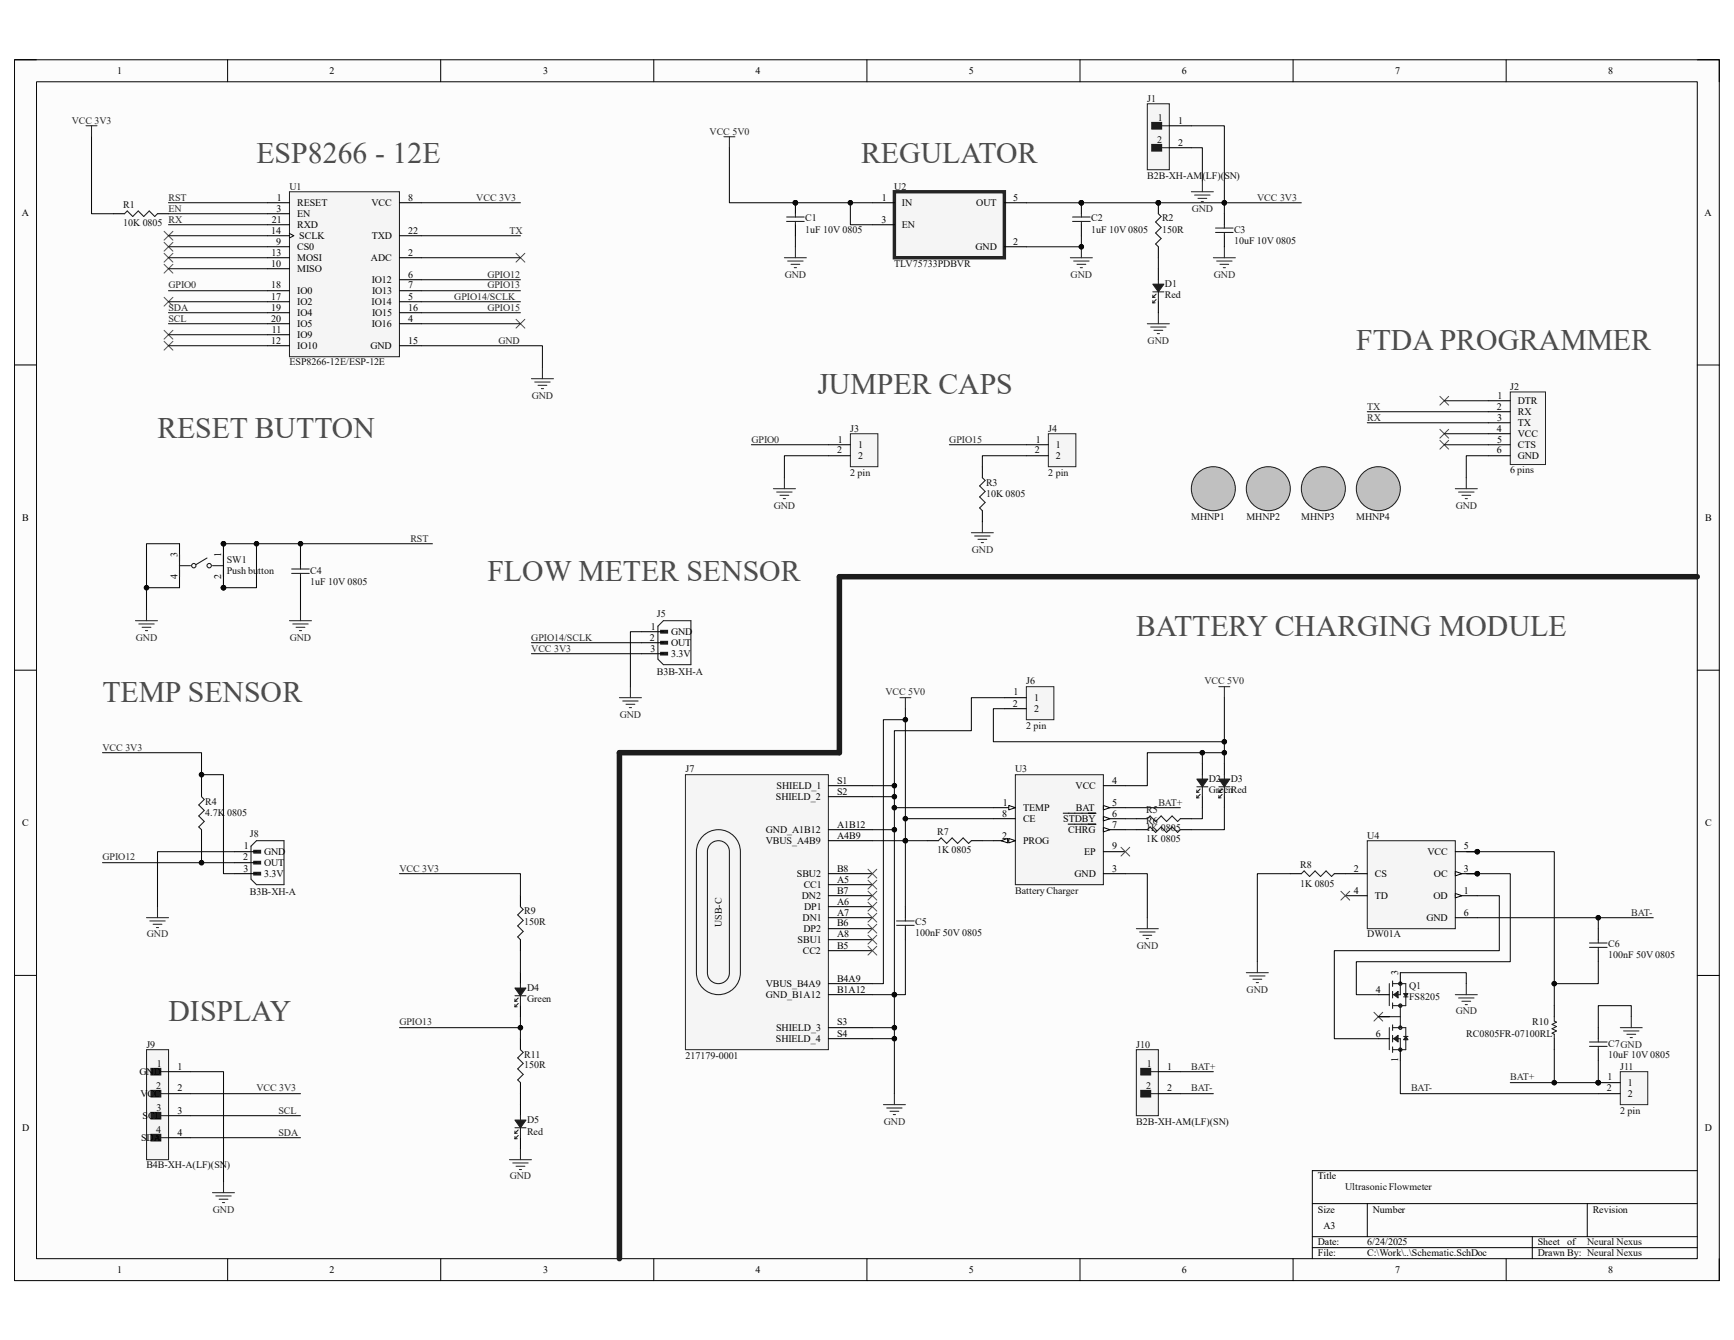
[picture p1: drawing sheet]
<svg xmlns="http://www.w3.org/2000/svg" width="279mm" height="216mm" viewBox="0 0 279 216" stroke-linecap="round" stroke-linejoin="round" font-family="sans-serif">
<defs><g id="words">
<g font-size="4.8" fill="#4c4c4c">
<text x="41.3" y="26.3">ESP8266 - 12E</text>
<text x="138.8" y="26.3">REGULATOR</text>
<text x="218.5" y="56.4">FTDA PROGRAMMER</text>
<text x="131.7" y="63.5">JUMPER CAPS</text>
<text x="25.4" y="70.6">RESET BUTTON</text>
<text x="78.5" y="93.6">FLOW METER SENSOR</text>
<text x="183.1" y="102.5">BATTERY CHARGING MODULE</text>
<text x="16.5" y="113.2">TEMP SENSOR</text>
<text x="27.1" y="164.5">DISPLAY</text>
</g>
<g font-size="1.6">
<text x="18.9" y="11.9">1</text>
<text x="53.1" y="11.9">2</text>
<text x="87.5" y="11.9">3</text>
<text x="121.8" y="11.9">4</text>
<text x="156.1" y="11.9">5</text>
<text x="190.4" y="11.9">6</text>
<text x="224.8" y="11.9">7</text>
<text x="259.1" y="11.9">8</text>
<text x="189.8" y="19.9">1</text>
<text x="189.8" y="23.5">2</text>
<text x="3.5" y="34.8">A</text>
<text x="43.8" y="35.9">21</text>
<text x="44.5" y="34.1">3</text>
<text x="44.6" y="32.3">1</text>
<text x="47.9" y="33.2">RESET</text>
<text x="47.9" y="35">EN</text>
<text x="59.9" y="33.2">VCC</text>
<text x="65.8" y="32.3">8</text>
<text x="142" y="35.9">3</text>
<text x="142.1" y="32.3">1</text>
<text x="145.3" y="33.2">IN</text>
<text x="157.3" y="33.2">OUT</text>
<text x="163.2" y="32.3">5</text>
<text x="274.7" y="34.8">A</text>
<text x="43.7" y="37.6">14</text>
<text x="43.7" y="41.2">13</text>
<text x="44.5" y="39.4">9</text>
<text x="47.9" y="36.7">RXD</text>
<text x="47.9" y="40.3">CS0</text>
<text x="48.2" y="38.5">SCLK</text>
<text x="59.9" y="38.5">TXD</text>
<text x="65.8" y="37.6">22</text>
<text x="65.8" y="41.2">2</text>
<text x="145.3" y="36.7">EN</text>
<text x="157.2" y="40.3">GND</text>
<text x="163.2" y="39.4">2</text>
<text x="43.7" y="43">10</text>
<text x="43.7" y="46.5">18</text>
<text x="47.9" y="42.1">MOSI</text>
<text x="47.9" y="43.9">MISO</text>
<text x="47.9" y="47.4">IO0</text>
<text x="59.8" y="42.1">ADC</text>
<text x="59.9" y="45.6">IO12</text>
<text x="59.9" y="47.4">IO13</text>
<text x="65.8" y="44.7">6</text>
<text x="65.8" y="46.5">7</text>
<text x="43.7" y="48.3">17</text>
<text x="43.7" y="50">19</text>
<text x="43.7" y="51.8">20</text>
<text x="43.8" y="53.6">11</text>
<text x="47.9" y="49.1">IO2</text>
<text x="47.9" y="50.9">IO4</text>
<text x="47.9" y="52.7">IO5</text>
<text x="59.9" y="49.1">IO14</text>
<text x="59.9" y="52.7">IO16</text>
<text x="59.9" y="50.9">IO15</text>
<text x="65.8" y="48.3">5</text>
<text x="65.8" y="50">16</text>
<text x="65.8" y="51.8">4</text>
<text x="43.7" y="55.4">12</text>
<text x="47.9" y="54.5">IO9</text>
<text x="47.9" y="56.3">IO10</text>
<text x="59.7" y="56.3">GND</text>
<text x="65.8" y="55.4">15</text>
<text x="241.2" y="66">2</text>
<text x="241.3" y="64.2">1</text>
<text x="244.6" y="65.1">DTR</text>
<text x="135" y="71.3">1</text>
<text x="166.9" y="71.3">1</text>
<text x="241.2" y="69.6">4</text>
<text x="241.2" y="71.3">5</text>
<text x="241.3" y="67.8">3</text>
<text x="244.6" y="66.9">RX</text>
<text x="244.6" y="68.7">TX</text>
<text x="244.6" y="70.4">VCC</text>
<text x="134.9" y="73.1">2</text>
<text x="138.3" y="72.2">1</text>
<text x="138.3" y="74">2</text>
<text x="166.8" y="73.1">2</text>
<text x="170.1" y="72.2">1</text>
<text x="170.1" y="74">2</text>
<text x="241.2" y="73.1">6</text>
<text x="244.6" y="72.2">CTS</text>
<text x="244.6" y="74">GND</text>
<text x="3.6" y="83.9">B</text>
<text x="274.7" y="83.9">B</text>
<text x="28.6" y="89.7" transform="rotate(-90 28.6 89.7)">3</text>
<text x="35.6" y="89.7" transform="rotate(-90 35.6 89.7)">1</text>
<text x="28.6" y="93.3" transform="rotate(-90 28.6 93.3)">4</text>
<text x="35.6" y="93.3" transform="rotate(-90 35.6 93.3)">2</text>
<text x="104.9" y="101.4">1</text>
<text x="104.7" y="103.2">2</text>
<text x="104.8" y="105">3</text>
<text x="108.1" y="102.3">GND</text>
<text x="108.1" y="104.1">OUT</text>
<text x="108.1" y="105.9">3.3V</text>
<text x="163.2" y="113.8">2</text>
<text x="163.3" y="112.1">1</text>
<text x="166.6" y="112.9">1</text>
<text x="166.6" y="114.7">2</text>
<text x="125" y="128.9">SHIELD_2</text>
<text x="125.1" y="127.1">SHIELD_1</text>
<text x="134.9" y="126.2">S1</text>
<text x="134.9" y="128">S2</text>
<text x="161.5" y="131.6">8</text>
<text x="161.6" y="129.8">1</text>
<text x="164.8" y="130.7">TEMP</text>
<text x="173.3" y="127.1">VCC</text>
<text x="173.4" y="130.7">BAT</text>
<text x="179.2" y="126.2">4</text>
<text x="179.2" y="129.8">5</text>
<text x="179.2" y="131.6">6</text>
<text x="3.6" y="133.1">C</text>
<text x="39.3" y="136.9">1</text>
<text x="42.5" y="137.8">GND</text>
<text x="123.4" y="134.2">GND_A1B12</text>
<text x="123.4" y="136">VBUS_A4B9</text>
<text x="134.9" y="133.3">A1B12</text>
<text x="134.9" y="135.1">A4B9</text>
<text x="161.5" y="135.1">2</text>
<text x="164.8" y="132.5">CE</text>
<text x="164.8" y="136">PROG</text>
<text x="171.3" y="132.5">STDBY</text>
<text x="172.1" y="134.2">CHRG</text>
<text x="174.7" y="137.8">EP</text>
<text x="179.2" y="133.3">7</text>
<text x="179.2" y="136.9">9</text>
<text x="230" y="137.8">VCC</text>
<text x="235.9" y="136.9">5</text>
<text x="274.7" y="133.1">C</text>
<text x="39.2" y="138.6">2</text>
<text x="39.2" y="140.4">3</text>
<text x="42.5" y="139.5">OUT</text>
<text x="42.5" y="141.3">3.3V</text>
<text x="128.4" y="141.3">SBU2</text>
<text x="129.5" y="143.1">CC1</text>
<text x="134.9" y="142.2">A5</text>
<text x="134.9" y="144">B7</text>
<text x="134.9" y="140.4">B8</text>
<text x="173.1" y="141.3">GND</text>
<text x="179.2" y="140.4">3</text>
<text x="218.1" y="140.4">2</text>
<text x="218.1" y="144">4</text>
<text x="221.5" y="141.3">CS</text>
<text x="231.1" y="141.3">OC</text>
<text x="235.9" y="140.4">3</text>
<text x="235.9" y="144">1</text>
<text x="129.2" y="144.9">DN2</text>
<text x="129.3" y="148.4">DN1</text>
<text x="129.6" y="146.6">DP1</text>
<text x="134.9" y="145.8">A6</text>
<text x="134.9" y="147.5">A7</text>
<text x="134.9" y="149.3">B6</text>
<text x="221.5" y="144.9">TD</text>
<text x="229.8" y="148.4">GND</text>
<text x="231" y="144.9">OD</text>
<text x="235.9" y="147.5">6</text>
<text x="128.5" y="151.9">SBU1</text>
<text x="129.4" y="153.7">CC2</text>
<text x="129.5" y="150.2">DP2</text>
<text x="134.9" y="151">A8</text>
<text x="134.9" y="152.8">B5</text>
<text x="123.4" y="160.8">GND_B1A12</text>
<text x="123.4" y="159">VBUS_B4A9</text>
<text x="134.9" y="159.9">B1A12</text>
<text x="134.9" y="158.2">B4A9</text>
<text x="221.7" y="159.9">4</text>
<text x="225.3" y="157.1" transform="rotate(-90 225.3 157.1)">3</text>
<text x="125" y="167.9">SHIELD_4</text>
<text x="125.1" y="166.1">SHIELD_3</text>
<text x="134.9" y="165.2">S3</text>
<text x="134.9" y="167">S4</text>
<text x="221.7" y="167">6</text>
<text x="22.5" y="173.2">GND</text>
<text x="28.6" y="172.3">1</text>
<text x="188" y="172.3">1</text>
<text x="225.3" y="171.2" transform="rotate(-90 225.3 171.2)">1</text>
<text x="22.6" y="176.7">VCC</text>
<text x="28.6" y="175.9">2</text>
<text x="28.6" y="179.4">3</text>
<text x="188" y="175.9">2</text>
<text x="258.9" y="175.9">2</text>
<text x="259" y="174.1">1</text>
<text x="262.3" y="175">1</text>
<text x="262.3" y="176.7">2</text>
<text x="3.6" y="182.3">D</text>
<text x="22.7" y="183.9">SDA</text>
<text x="23" y="180.3">SCL</text>
<text x="28.6" y="183">4</text>
<text x="274.7" y="182.3">D</text>
<text x="212.3" y="190">Title</text>
<text x="212.3" y="195.4">Size</text>
<text x="221.2" y="195.4">Number</text>
<text x="256.6" y="195.4">Revision</text>
<text x="212.3" y="200.7">Date:</text>
<text x="212.3" y="202.4">File:</text>
<text x="213.2" y="198">A3</text>
<text x="220.3" y="200.7">6/24/2025</text>
<text x="220.3" y="202.4">C:\Work\..\Schematic.SchDoc</text>
<text x="247.8" y="200.7">Sheet</text>
<text x="247.8" y="202.4">Drawn By: Neural Nexus</text>
<text x="252.5" y="200.7">of</text>
<text x="18.9" y="205.1">1</text>
<text x="53.1" y="205.1">2</text>
<text x="87.5" y="205.1">3</text>
<text x="121.8" y="205.1">4</text>
<text x="156.1" y="205.1">5</text>
<text x="190.4" y="205.1">6</text>
<text x="224.8" y="205.1">7</text>
<text x="259.1" y="205.1">8</text>
</g>
<g font-size="1.6" fill="#0e0e0e">
<text x="184.9" y="16.4">J1</text>
<text x="186.4" y="23.1">2</text>
<text x="186.6" y="19.6">1</text>
<text x="184.9" y="28.8">B2B-XH-AM(LF)(SN)</text>
<text x="19.9" y="33.5">R1</text>
<text x="46.7" y="30.6">U1</text>
<text x="129.8" y="35.7">C1</text>
<text x="144.1" y="30.6">U2</text>
<text x="175.8" y="35.7">C2</text>
<text x="187.2" y="35.7">R2</text>
<text x="19.9" y="36.5">10K 0805</text>
<text x="129.8" y="37.5">1uF 10V 0805</text>
<text x="175.8" y="37.5">1uF 10V 0805</text>
<text x="187.2" y="37.5">150R</text>
<text x="198.8" y="37.5">C3</text>
<text x="198.8" y="39.2">10uF 10V 0805</text>
<text x="144.1" y="43">TLV75733PDBVR</text>
<text x="187.7" y="46.3">D1</text>
<text x="187.7" y="48.1">Red</text>
<text x="46.7" y="58.9">ESP8266-12E/ESP-12E</text>
<text x="243.3" y="62.8">J2</text>
<text x="137" y="69.6">J3</text>
<text x="168.9" y="69.6">J4</text>
<text x="137" y="76.6">2 pin</text>
<text x="168.9" y="76.6">2 pin</text>
<text x="243.3" y="76.3">6 pins</text>
<text x="158.9" y="78.2">R3</text>
<text x="158.9" y="80">10K 0805</text>
<text x="191.9" y="83.7">MHNP1</text>
<text x="200.8" y="83.7">MHNP2</text>
<text x="209.7" y="83.7">MHNP3</text>
<text x="218.5" y="83.7">MHNP4</text>
<text x="36.5" y="90.6">SW1</text>
<text x="36.5" y="92.4">Push button</text>
<text x="50" y="92.4">C4</text>
<text x="50" y="94.2">1uF 10V 0805</text>
<text x="105.8" y="99.5">J5</text>
<text x="105.8" y="108.7">B3B-XH-A</text>
<text x="165.4" y="110.3">J6</text>
<text x="165.4" y="117.4">2 pin</text>
<text x="110.4" y="124.5">J7</text>
<text x="163.6" y="124.5">U3</text>
<text x="33.1" y="129.6">R4</text>
<text x="33.1" y="131.4">4.7K 0805</text>
<text x="184.7" y="130.9">R5</text>
<text x="194.8" y="126.1">D2</text>
<text x="194.8" y="127.8">GreenRed</text>
<text x="198.3" y="126.1">D3</text>
<text x="40.3" y="134.9">J8</text>
<text x="151" y="134.5">R7</text>
<text x="151" y="137.5">1K 0805</text>
<text x="184.7" y="133.9">1K 0805</text>
<text x="184.7" y="132.7">R6</text>
<text x="184.7" y="135.7">1K 0805</text>
<text x="220.3" y="135.1">U4</text>
<text x="163.6" y="144">Battery Charger</text>
<text x="209.5" y="139.8">R8</text>
<text x="209.5" y="142.8">1K 0805</text>
<text x="40.3" y="144.1">B3B-XH-A</text>
<text x="84.5" y="147.3">R9</text>
<text x="84.5" y="149.1">150R</text>
<text x="116.3" y="149.3" transform="rotate(-90 116.3 149.3)">USB-C</text>
<text x="147.4" y="149.1">C5</text>
<text x="147.4" y="150.9">100nF 50V 0805</text>
<text x="220.3" y="151">DW01A</text>
<text x="259.1" y="152.7">C6</text>
<text x="259.1" y="154.4">100nF 50V 0805</text>
<text x="84.9" y="159.7">D4</text>
<text x="84.9" y="161.5">Green</text>
<text x="227" y="159.3">Q1</text>
<text x="227" y="161.1">FS8205</text>
<text x="236.3" y="167">RC0805FR-07100RL</text>
<text x="246.9" y="165.2">R10</text>
<text x="23.6" y="168.8">J9</text>
<text x="25.3" y="172">1</text>
<text x="84.5" y="170.4">R11</text>
<text x="84.5" y="172.1">150R</text>
<text x="110.4" y="170.6">217179-0001</text>
<text x="183.1" y="168.8">J10</text>
<text x="184.8" y="172">1</text>
<text x="259.1" y="168.6">C7GND</text>
<text x="259.1" y="170.4">10uF 10V 0805</text>
<text x="261.1" y="172.3">J11</text>
<text x="25.1" y="175.5">2</text>
<text x="25.2" y="179.1">3</text>
<text x="184.7" y="175.5">2</text>
<text x="261.1" y="179.4">2 pin</text>
<text x="25.1" y="182.6">4</text>
<text x="84.9" y="181">D5</text>
<text x="84.9" y="182.8">Red</text>
<text x="183.1" y="181.2">B2B-XH-AM(LF)(SN)</text>
<text x="23.6" y="188.3">B4B-XH-A(LF)(SN)</text>
<text x="216.7" y="191.8">Ultrasonic Flowmeter</text>
<text x="255.7" y="200.7">Neural Nexus</text>
</g>
<g font-size="1.6" fill="#262626">
<text x="11.6" y="19.9">VCC 3V3</text>
<text x="114.3" y="21.7">VCC 5V0</text>
<text x="27.1" y="32.3">RST</text>
<text x="27.1" y="34.1">EN</text>
<text x="27.1" y="35.9">RX</text>
<text x="76.8" y="32.3">VCC 3V3</text>
<text x="192" y="34.1">GND</text>
<text x="202.6" y="32.3">VCC 3V3</text>
<text x="82.1" y="37.6">TX</text>
<text x="27.1" y="46.5">GPIO0</text>
<text x="78.5" y="44.7">GPIO12</text>
<text x="78.5" y="46.5">GPIO13</text>
<text x="126.4" y="44.7">GND</text>
<text x="172.5" y="44.7">GND</text>
<text x="195.6" y="44.7">GND</text>
<text x="27.1" y="50">SDA</text>
<text x="27.1" y="51.8">SCL</text>
<text x="73.2" y="48.3">GPIO14/SCLK</text>
<text x="78.5" y="50">GPIO15</text>
<text x="80.3" y="55.4">GND</text>
<text x="184.9" y="55.4">GND</text>
<text x="85.7" y="64.2">GND</text>
<text x="220.3" y="66">TX</text>
<text x="121.1" y="71.3">GPIO0</text>
<text x="153" y="71.3">GPIO15</text>
<text x="220.3" y="67.8">RX</text>
<text x="124.7" y="82">GND</text>
<text x="234.6" y="82">GND</text>
<text x="66.1" y="87.2">RST</text>
<text x="156.6" y="89">GND</text>
<text x="21.9" y="103.2">GND</text>
<text x="46.7" y="103.2">GND</text>
<text x="85.6" y="103.2">GPIO14/SCLK</text>
<text x="85.6" y="105">VCC 3V3</text>
<text x="142.7" y="112.1">VCC 5V0</text>
<text x="194.1" y="110.3">VCC 5V0</text>
<text x="99.9" y="115.6">GND</text>
<text x="16.5" y="120.9">VCC 3V3</text>
<text x="186.6" y="129.8">BAT+</text>
<text x="16.5" y="138.6">GPIO12</text>
<text x="64.3" y="140.4">VCC 3V3</text>
<text x="262.8" y="147.5">BAT-</text>
<text x="23.7" y="151">GND</text>
<text x="183.2" y="152.8">GND</text>
<text x="200.9" y="159.9">GND</text>
<text x="64.3" y="165.2">GPIO13</text>
<text x="234.6" y="163.4">GND</text>
<text x="191.9" y="172.3">BAT+</text>
<text x="41.3" y="175.9">VCC 3V3</text>
<text x="44.9" y="179.4">SCL</text>
<text x="191.9" y="175.9">BAT-</text>
<text x="227.4" y="175.9">BAT-</text>
<text x="243.3" y="174.1">BAT+</text>
<text x="44.9" y="183">SDA</text>
<text x="142.4" y="181.2">GND</text>
<text x="82.1" y="190">GND</text>
<text x="34.3" y="195.4">GND</text>
</g>
</g></defs>
<path d="M2.3 9.6h274.7v196.7h-274.7z" fill-rule="evenodd" fill="#fcfcfc"/>
<path d="M2.3 9.6h274.7v196.7h-274.7z" fill="none" stroke="#000" stroke-width=".16"/>
<path d="M5.9 13.2h267.6v189.6h-267.6z" fill-rule="evenodd" fill="#fcfcfc"/>
<g fill="none" stroke="#000" stroke-width=".16">
<path d="M2.3 9.6h3.6M5.9 13.2h267.6v189.6h-267.6zM36.7 9.6v3.6M71 9.6v3.6M105.3 9.6v3.6M139.7 9.6v3.6M174 9.6v3.6M208.4 9.6v3.6M242.7 9.6v3.6M273.5 9.6h3.5v3.6M2.3 58.8h3.6M273.5 58.8h3.5"/>
<path d="M2.3 108h3.6M273.5 108h3.5M2.3 157.2h3.6M273.5 157.2h3.5M211.5 193.9h62M211.5 199.3h62M220.3 193.9v5.4M246.9 199.3v3.5M255.8 193.9v5.4M273.5 188.6h-62v14.2M36.7 202.8v3.5M71 202.8v3.5"/>
<path d="M105.3 202.8v3.5M139.7 202.8v3.5M174 202.8v3.5M208.4 202.8v3.5M211.5 201h62M242.7 202.8v3.5M277 202.8v3.5"/>
</g>
<path d="M46.6 30.9h17.8v26.6h-17.8z" fill-rule="evenodd" fill="#f5f5f5"/>
<path d="M46.6 30.9h17.8v26.6h-17.8zM87.4 59.2v1.8M85.6 61h3.6M86.2 61.6h2.4M86.7 62.1h1.4M87.2 62.6h.4" fill="none" stroke="#262626" stroke-width=".17"/>
<g fill="none" stroke="#000" stroke-width=".17">
<path d="M43.1 32.7h3.5M43.1 34.4h3.5M43.1 36.2h3.5M43.1 38h3.5M43.1 39.8h3.5M64.4 32.7h3.5M64.4 38h3.5M43.1 41.5h3.5M43.1 43.3h3.5M43.1 46.8h3.5M43.1 48.6h3.5M43.1 50.4h3.5"/>
<path d="M43.1 52.2h3.5M43.1 53.9h3.5M43.1 55.7h3.5M64.4 41.5h3.5M64.4 46.8h3.5M64.4 48.6h3.5M64.4 50.4h3.5M64.4 52.2h3.5M64.4 55.7h3.5M64.4 45.1h3.5"/>
</g>
<path d="M46.6 37.6l.8 .4-.8 .3" fill="none" stroke="#000" stroke-width=".16"/>
<g fill="none" stroke="#4c4c4c" stroke-width=".16">
<path d="M26.4 37.3l1.5 1.4M26.4 39l1.5 1.5M27.9 37.3l-1.5 1.4M27.9 39l-1.5 1.5M26.4 47.9l1.5 1.4M26.4 40.8l1.5 1.4M26.4 42.6l1.5 1.4M26.4 53.2l1.5 1.4M26.4 55l1.5 1.4M27.9 47.9l-1.5 1.4M27.9 40.8l-1.5 1.4M27.9 42.6l-1.5 1.4"/>
<path d="M27.9 53.2l-1.5 1.4M27.9 55l-1.5 1.4M83.1 51.4l1.5 1.5M83.1 40.8l1.5 1.4M84.6 51.4l-1.5 1.5M84.6 40.8l-1.5 1.4"/>
</g>
<path d="M144.1 30.9h17.7v10.6h-17.7z" fill-rule="evenodd" fill="#f5f5f5"/>
<path d="M144.1 30.9h17.7v10.6h-17.7z" fill="none" stroke="#262626" stroke-width=".55"/>
<path d="M140.6 32.7h3.5M140.6 36.2h3.5M161.8 32.7h3.6M161.8 39.8h3.6" fill="none" stroke="#000" stroke-width=".17"/>
<path d="M128.2 39.8v1.7M174.2 39.8v1.7M126.4 41.5h3.5M126.9 42.1h2.5M127.5 42.6h1.4M128 43.1h.3M172.5 41.5h3.5M173 42.1h2.5M173.5 42.6h1.5M174.1 43.1h.3" fill="none" stroke="#262626" stroke-width=".17"/>
<circle cx="174.2" cy="39.8" r=".36" fill="#0e0e0e"/>
<circle cx="174.2" cy="39.8" r=".36" fill="none" stroke="#0e0e0e" stroke-width=".16"/>
<g fill="none" stroke="#262626" stroke-width=".17">
<path d="M13.9 20.3h1.7M14.7 20.3v1.7M116.6 22h1.8M117.5 22v1.8M184.9 52.2h3.5M185.4 52.7h2.5M185.9 53.2h1.5M186.5 53.8h.3M186.6 50.4v1.8M124.6 78.7h3.6M125.1 79.3h2.5M125.7 79.8h1.4"/>
<path d="M126.4 77v1.7M126.2 80.3h.4M156.5 85.8h3.6M157 86.4h2.5M157.6 86.9h1.4M158.1 87.4h.4M158.3 84.1v1.7"/>
</g>
<circle cx="36" cy="87.6" r=".36" fill="#0e0e0e"/>
<circle cx="36" cy="87.6" r=".36" fill="none" stroke="#0e0e0e" stroke-width=".16"/>
<circle cx="36" cy="94.7" r=".36" fill="#0e0e0e"/>
<circle cx="36" cy="94.7" r=".36" fill="none" stroke="#0e0e0e" stroke-width=".16"/>
<path d="M28.9 87.6v7.1M36 87.6v3.5" fill="none" stroke="#000" stroke-width=".17"/>
<circle cx="36" cy="87.6" r=".36" fill="#0e0e0e"/>
<circle cx="36" cy="87.6" r=".36" fill="none" stroke="#0e0e0e" stroke-width=".16"/>
<path d="M36 91.1v3.6" fill="none" stroke="#000" stroke-width=".17"/>
<circle cx="36" cy="94.7" r=".36" fill="#0e0e0e"/>
<circle cx="36" cy="94.7" r=".36" fill="none" stroke="#0e0e0e" stroke-width=".16"/>
<g fill="none" stroke="#1c1c1c" stroke-width=".17">
<path d="M28.9 91.1h1.8M28.9 89.4v3.5M33.4 89.9l-1.8 1.1M34.2 91.1h1.8M36 89.4v3.5"/>
<circle cx="31.2" cy="91.1" r=".36"/>
<circle cx="33.7" cy="91.1" r=".36"/>
</g>
<g fill="none" stroke="#262626" stroke-width=".17">
<path d="M234.5 78.7h3.5M235 79.3h2.5M235.6 79.8h1.4M236.3 77v1.7M23.6 98.2v1.8M48.4 98.2v1.8M236.1 80.3h.3M21.8 100h3.6M22.4 100.5h2.4M22.9 101.1h1.4M23.4 101.6h.4M46.6 100h3.6"/>
<path d="M47.2 100.5h2.5M47.7 101.1h1.4M48.2 101.6h.4"/>
</g>
<path d="M232 71l1.4 1.4M232 63.9l1.4 1.4M233.4 71l-1.4 1.4M233.4 63.9l-1.4 1.4" fill="none" stroke="#4c4c4c" stroke-width=".16"/>
<path d="M40.9 137h1.1v.4h-1.1z" fill-rule="evenodd" fill="#1c1c1c"/>
<path d="M40.9 137h1.1v.4h-1.1z" fill="none" stroke="#1c1c1c" stroke-width=".17"/>
<path d="M40.9 138.8h1.1v.4h-1.1z" fill-rule="evenodd" fill="#1c1c1c"/>
<path d="M40.9 138.8h1.1v.4h-1.1z" fill="none" stroke="#1c1c1c" stroke-width=".17"/>
<path d="M40.9 140.5h1.1v.5h-1.1z" fill-rule="evenodd" fill="#1c1c1c"/>
<path d="M41.3 135.5h4.5v7h-4.5l-.9-.8v-5.4zM40.9 140.5h1.1v.5h-1.1z" fill="none" stroke="#1c1c1c" stroke-width=".17"/>
<path d="M37.8 137.2h3.5M37.8 139h3.5M37.8 140.8h3.5" fill="none" stroke="#000" stroke-width=".17"/>
<path d="M23.6 147.9h3.6M24.1 148.4h2.5M24.7 148.9h1.4M25.2 149.4h.4M25.4 146.1v1.8" fill="none" stroke="#262626" stroke-width=".17"/>
<path d="M106.5 101.6h1.1v.4h-1.1z" fill-rule="evenodd" fill="#1c1c1c"/>
<path d="M106.5 101.6h1.1v.4h-1.1z" fill="none" stroke="#1c1c1c" stroke-width=".17"/>
<path d="M106.5 103.3h1.1v.5h-1.1z" fill-rule="evenodd" fill="#1c1c1c"/>
<path d="M106.5 103.3h1.1v.5h-1.1z" fill="none" stroke="#1c1c1c" stroke-width=".17"/>
<path d="M106.5 105.1h1.1v.4h-1.1z" fill-rule="evenodd" fill="#1c1c1c"/>
<path d="M106 100.9l.9-.9h4.4v7.1h-4.4l-.9-.9zM106.5 105.1h1.1v.4h-1.1z" fill="none" stroke="#1c1c1c" stroke-width=".17"/>
<path d="M103.4 101.8h3.5M103.4 103.6h3.5M103.4 105.3h3.5" fill="none" stroke="#000" stroke-width=".17"/>
<path d="M99.8 112.4h3.6M100.3 112.9h2.5M100.9 113.5h1.4M101.4 114h.4M101.6 110.6v1.8M82.1 186.8h3.5M82.6 187.4h2.5M83.2 187.9h1.4M83.7 188.4h.3M83.9 185.1v1.7" fill="none" stroke="#262626" stroke-width=".17"/>
<path d="M137 69.9h4.5v5.3h-4.5z" fill-rule="evenodd" fill="#f5f5f5"/>
<path d="M137 69.9h4.5v5.3h-4.5z" fill="none" stroke="#262626" stroke-width=".16"/>
<path d="M133.5 71.7h3.5M133.5 73.4h3.5" fill="none" stroke="#000" stroke-width=".17"/>
<path d="M168.9 69.9h4.5v5.3h-4.5z" fill-rule="evenodd" fill="#f5f5f5"/>
<path d="M168.9 69.9h4.5v5.3h-4.5z" fill="none" stroke="#262626" stroke-width=".16"/>
<path d="M165.4 71.7h3.5M165.4 73.4h3.5" fill="none" stroke="#000" stroke-width=".17"/>
<path d="M34.2 192.2h3.6M34.8 192.7h2.5M35.3 193.2h1.4M35.8 193.8h.4M36 190.4v1.8" fill="none" stroke="#262626" stroke-width=".17"/>
<path d="M243.4 63.2h5.6v11.6h-5.6z" fill-rule="evenodd" fill="#f5f5f5"/>
<path d="M243.4 63.2h5.6v11.6h-5.6z" fill="none" stroke="#262626" stroke-width=".16"/>
<path d="M239.8 64.6h3.6M239.8 66.3h3.6M239.8 68.1h3.6M239.8 69.9h3.6M239.8 71.7h3.6M239.8 73.4h3.6" fill="none" stroke="#000" stroke-width=".17"/>
<path d="M197.3 39.8v1.7M195.5 41.5h3.6M196 42.1h2.5M196.6 42.6h1.4M197.1 43.1h.4" fill="none" stroke="#262626" stroke-width=".17"/>
<path d="M163.6 124.8h14.2v17.7h-14.2z" fill-rule="evenodd" fill="#f5f5f5"/>
<path d="M163.6 124.8h14.2v17.7h-14.2z" fill="none" stroke="#262626" stroke-width=".17"/>
<path d="M160.1 130.1h3.5" fill="none" stroke="#000" stroke-width=".17"/>
<path d="M162.5 129.8l1.1 .3-1.1 .4z" fill="#fbfbfb"/>
<path d="M162.5 129.8l1.1 .3-1.1 .4z" fill="none" stroke="#000" stroke-width=".16"/>
<path d="M160.1 131.9h3.5M160.1 135.5h3.5" fill="none" stroke="#000" stroke-width=".17"/>
<path d="M162.5 135.1l1.1 .4-1.1 .3z" fill="#fbfbfb"/>
<path d="M162.5 135.1l1.1 .4-1.1 .3z" fill="none" stroke="#000" stroke-width=".16"/>
<path d="M161.3 135.5l1.1-.4v.7z" fill="#fbfbfb"/>
<path d="M161.3 135.5l1.1-.4v.7z" fill="none" stroke="#000" stroke-width=".16"/>
<path d="M177.8 126.6h3.5M177.8 130.1h3.5" fill="none" stroke="#000" stroke-width=".17"/>
<path d="M177.8 129.8l1 .3-1 .4z" fill="#fbfbfb"/>
<path d="M177.8 129.8l1 .3-1 .4z" fill="none" stroke="#000" stroke-width=".16"/>
<path d="M177.8 131.9h3.5" fill="none" stroke="#000" stroke-width=".17"/>
<path d="M177.8 131.6l1 .3-1 .4z" fill="#fbfbfb"/>
<path d="M177.8 131.6l1 .3-1 .4z" fill="none" stroke="#000" stroke-width=".16"/>
<path d="M171.3 131h5.3M177.8 133.7h3.5" fill="none" stroke="#000" stroke-width=".17"/>
<path d="M177.8 133.3l1 .4-1 .3z" fill="#fbfbfb"/>
<path d="M177.8 133.3l1 .4-1 .3z" fill="none" stroke="#000" stroke-width=".16"/>
<path d="M172.1 132.8h4.5M177.8 137.2h3.5M177.8 140.8h3.5" fill="none" stroke="#000" stroke-width=".17"/>
<path d="M110.4 124.8h23.1v44.3h-23.1z" fill-rule="evenodd" fill="#f5f5f5"/>
<path d="M110.4 124.8h23.1v44.3h-23.1z" fill="none" stroke="#262626" stroke-width=".16"/>
<g fill="none" stroke="#000" stroke-width=".17">
<path d="M133.5 133.7h7.1M133.5 135.5h7.1M133.5 126.6h7.1M133.5 128.4h7.1M133.5 142.5h7.1M133.5 146.1h7.1M133.5 147.9h7.1M133.5 151.4h7.1M133.5 158.5h7.1M133.5 153.2h7.1M133.5 149.6h7.1M133.5 144.3h7.1"/>
<path d="M133.5 140.8h7.1M133.5 160.3h7.1M133.5 165.6h7.1M133.5 167.3h7.1"/>
</g>
<path d="M113.3 134.7a3.5 3.5 0 0 1 3.8-.8 3.5 3.5 0 0 1 2.2 3.3v19.5a3.5 3.5 0 0 1-3.5 3.6 3.5 3.5 0 0 1-3.6-3.6v-19.5a3.5 3.5 0 0 1 1.1-2.5zM114.5 136a1.78 1.78 0 0 1 1.9-.4 1.78 1.78 0 0 1 1.1 1.6v19.6a1.77 1.77 0 0 1-1.7 1.7 1.77 1.77 0 0 1-1.8-1.7v-19.6l.1-.5z" fill="none" stroke="#1c1c1c" stroke-width=".17"/>
<g fill="none" stroke="#4c4c4c" stroke-width=".16">
<path d="M180.6 136.5l1.4 1.4M182 136.5l-1.4 1.4M139.9 150.7l1.4 1.4M139.9 147.1l1.4 1.5M139.9 152.5l1.4 1.4M139.9 148.9l1.4 1.4M139.9 143.6l1.4 1.4M139.9 141.8l1.4 1.4M139.9 145.4l1.4 1.4M139.9 140.1l1.4 1.4M141.3 150.7l-1.4 1.4M141.3 147.1l-1.4 1.5"/>
<path d="M141.3 152.5l-1.4 1.4M141.3 148.9l-1.4 1.4M141.3 143.6l-1.4 1.4M141.3 141.8l-1.4 1.4M141.3 145.4l-1.4 1.4M141.3 140.1l-1.4 1.4"/>
</g>
<g fill="none" stroke="#262626" stroke-width=".17">
<path d="M145 112.4h1.8M145.9 112.4v1.8M196.4 110.6h1.8M197.3 110.6v1.8M183.1 149.6h3.5M183.6 150.2h2.5M184.2 150.7h1.4M184.7 151.2h.3M184.9 147.9v1.7M142.3 178h3.6M142.9 178.5h2.5M143.4 179h1.4"/>
<path d="M143.9 179.6h.4M144.1 176.2v1.8"/>
</g>
<circle cx="238" cy="137.2" r=".36" fill="#0e0e0e"/>
<circle cx="238" cy="137.2" r=".36" fill="none" stroke="#0e0e0e" stroke-width=".16"/>
<circle cx="238" cy="140.8" r=".36" fill="#0e0e0e"/>
<circle cx="238" cy="140.8" r=".36" fill="none" stroke="#0e0e0e" stroke-width=".16"/>
<path d="M220.3 135.5h14.2v14.1h-14.2z" fill-rule="evenodd" fill="#f5f5f5"/>
<path d="M220.3 135.5h14.2v14.1h-14.2z" fill="none" stroke="#262626" stroke-width=".17"/>
<path d="M234.5 137.2h3.5M216.8 140.8h3.5M216.8 144.3h3.5" fill="none" stroke="#000" stroke-width=".17"/>
<circle cx="238" cy="137.2" r=".36" fill="#0e0e0e"/>
<circle cx="238" cy="137.2" r=".36" fill="none" stroke="#0e0e0e" stroke-width=".16"/>
<path d="M234.5 140.8h3.5" fill="none" stroke="#000" stroke-width=".17"/>
<path d="M234.5 140.4l1.1 .4-1.1 .3z" fill="#fbfbfb"/>
<path d="M234.5 140.4l1.1 .4-1.1 .3z" fill="none" stroke="#000" stroke-width=".16"/>
<circle cx="238" cy="140.8" r=".36" fill="#0e0e0e"/>
<circle cx="238" cy="140.8" r=".36" fill="none" stroke="#0e0e0e" stroke-width=".16"/>
<path d="M234.5 144.3h3.5" fill="none" stroke="#000" stroke-width=".17"/>
<path d="M234.5 144l1.1 .3-1.1 .4z" fill="#fbfbfb"/>
<path d="M234.5 144l1.1 .3-1.1 .4z" fill="none" stroke="#000" stroke-width=".16"/>
<path d="M234.5 147.9h3.5" fill="none" stroke="#000" stroke-width=".17"/>
<path d="M216.1 143.6l1.4 1.4M217.5 143.6l-1.4 1.4M221.4 163.1l1.4 1.4M222.8 163.1l-1.4 1.4" fill="none" stroke="#4c4c4c" stroke-width=".16"/>
<path d="M236.3 158.5v1.8M234.5 160.3h3.5M235 160.8h2.5M235.6 161.3h1.4M236.1 161.9h.3" fill="none" stroke="#262626" stroke-width=".17"/>
<path d="M184.9 16.7h3.5v10.6h-3.5z" fill-rule="evenodd" fill="#f5f5f5"/>
<path d="M184.9 16.7h3.5v10.6h-3.5z" fill="none" stroke="#262626" stroke-width=".17"/>
<path d="M185.6 19.7h1.6v1.1h-1.6z" fill-rule="evenodd" fill="#1c1c1c"/>
<path d="M185.6 19.7h1.6v1.1h-1.6zM187.2 20.3h1.2" fill="none" stroke="#1c1c1c" stroke-width=".17"/>
<path d="M185.6 23.3h1.6v1h-1.6z" fill-rule="evenodd" fill="#1c1c1c"/>
<path d="M185.6 23.3h1.6v1h-1.6zM187.2 23.8h1.2" fill="none" stroke="#1c1c1c" stroke-width=".17"/>
<path d="M188.4 20.3h3.6M188.4 23.8h3.6" fill="none" stroke="#000" stroke-width=".17"/>
<path d="M192 30.9h3.5M192.5 31.4h2.5M193 32h1.4M193.6 32.5h.3M193.7 29.1v1.8" fill="none" stroke="#262626" stroke-width=".17"/>
<circle cx="257.5" cy="174.4" r=".36" fill="#0e0e0e"/>
<circle cx="257.5" cy="174.4" r=".36" fill="none" stroke="#0e0e0e" stroke-width=".16"/>
<path d="M261.1 172.7h4.4v5.3h-4.4z" fill-rule="evenodd" fill="#f5f5f5"/>
<path d="M261.1 172.7h4.4v5.3h-4.4z" fill="none" stroke="#262626" stroke-width=".16"/>
<path d="M257.5 174.4h3.6" fill="none" stroke="#000" stroke-width=".17"/>
<circle cx="257.5" cy="174.4" r=".36" fill="#0e0e0e"/>
<circle cx="257.5" cy="174.4" r=".36" fill="none" stroke="#0e0e0e" stroke-width=".16"/>
<path d="M257.5 176.2h3.6" fill="none" stroke="#000" stroke-width=".17"/>
<path d="M183.1 169.1h3.5v10.7h-3.5z" fill-rule="evenodd" fill="#f5f5f5"/>
<path d="M183.1 169.1h3.5v10.7h-3.5z" fill="none" stroke="#262626" stroke-width=".17"/>
<path d="M183.8 172.1h1.6v1.1h-1.6z" fill-rule="evenodd" fill="#1c1c1c"/>
<path d="M183.8 172.1h1.6v1.1h-1.6zM185.4 172.7h1.2" fill="none" stroke="#1c1c1c" stroke-width=".17"/>
<path d="M183.8 175.7h1.6v1h-1.6z" fill-rule="evenodd" fill="#1c1c1c"/>
<path d="M183.8 175.7h1.6v1h-1.6zM185.4 176.2h1.2" fill="none" stroke="#1c1c1c" stroke-width=".17"/>
<path d="M186.6 172.7h3.6M186.6 176.2h3.6" fill="none" stroke="#000" stroke-width=".17"/>
<path d="M200.8 156.7h3.6M201.4 157.2h2.4M201.9 157.8h1.4M202.4 158.3h.4M202.6 155v1.7" fill="none" stroke="#262626" stroke-width=".17"/>
<path d="M165.4 110.6h4.4v5.4h-4.4z" fill-rule="evenodd" fill="#f5f5f5"/>
<path d="M165.4 110.6h4.4v5.4h-4.4z" fill="none" stroke="#262626" stroke-width=".16"/>
<path d="M18.3 34.4h1.8M25.4 34.4h1.7M158.3 75.2v1.8M158.3 82.3v1.8M161.8 112.4h3.6M161.8 114.2h3.6M250.4 162v1.8M250.4 167.4v1.7" fill="none" stroke="#000" stroke-width=".17"/>
<path d="M20.1 34.4l.4-.4 .9 .9 .9-.9 .9 .9 .8-.9 .9 .9 .5-.5M158.3 77l.4 .4-.9 .9 .9 .9-.9 .9 .9 .9-.9 .8 .5 .5M250.4 163.8v.7l.4 .2-.7 .3 .7 .4-.7 .4 .7 .3-.7 .4 .3 .1v.8" fill="none" stroke="#1c1c1c" stroke-width=".17"/>
<path d="M261.1 165.6h3.5M261.6 166.1h2.5M262.1 166.6h1.5M262.7 167.2h.3M262.8 163.8v1.8" fill="none" stroke="#262626" stroke-width=".17"/>
<path d="M232 69.2l1.4 1.4M233.4 69.2l-1.4 1.4" fill="none" stroke="#4c4c4c" stroke-width=".16"/>
<path d="M273.5 92.9h-138.3v28.4h-35.4v81.5" fill="none" stroke="#1c1c1c" stroke-width=".89"/>
<circle cx="128.2" cy="32.7" r=".36" fill="#0e0e0e"/>
<circle cx="128.2" cy="32.7" r=".36" fill="none" stroke="#0e0e0e" stroke-width=".16"/>
<path d="M128.2 32.7v1.7M128.2 36.2v1.8" fill="none" stroke="#000" stroke-width=".17"/>
<circle cx="128.2" cy="32.7" r=".36" fill="#0e0e0e"/>
<circle cx="128.2" cy="32.7" r=".36" fill="none" stroke="#0e0e0e" stroke-width=".16"/>
<path d="M126.7 35.7h2.9M126.7 35h2.9M128.2 34.4v.6M128.2 35.7v.5" fill="none" stroke="#1c1c1c" stroke-width=".17"/>
<circle cx="174.2" cy="32.7" r=".36" fill="#0e0e0e"/>
<circle cx="174.2" cy="32.7" r=".36" fill="none" stroke="#0e0e0e" stroke-width=".16"/>
<path d="M174.2 32.7v1.7M174.2 36.2v1.8" fill="none" stroke="#000" stroke-width=".17"/>
<circle cx="174.2" cy="32.7" r=".36" fill="#0e0e0e"/>
<circle cx="174.2" cy="32.7" r=".36" fill="none" stroke="#0e0e0e" stroke-width=".16"/>
<g fill="none" stroke="#1c1c1c" stroke-width=".17">
<path d="M172.8 35.7h2.9M172.8 35h2.9M174.2 34.4v.6M174.2 35.7v.5M195.9 37.5h2.8M195.9 36.7h2.8M197.3 36.2v.5M197.3 37.5v.5M47 92.4h2.8M47 91.7h2.8M48.4 91.1v.6M48.4 92.4v.5"/>
<path d="M32.5 128.4l.4 .4-.9 .9 .9 .9-.9 .9 .9 .8-.9 .9 .5 .5M151.2 135.5l.4-.5 .9 .9 .9-.9 .9 .9 .9-.9 .9 .9 .4-.4M184.9 131.9l.4-.4 .9 .9 .9-.9 .9 .9 .9-.9 .8 .9 .5-.5M184.9 133.7l.4-.5 .9 .9 .9-.9 .9 .9 .9-.9 .8 .9 .5-.4M196.4 126.8h1.8M197.3 124.8v3.6M256.1 168.6h2.9M256.1 167.9h2.9M257.5 167.4v.5M257.5 168.6v.5"/>
</g>
<g fill="none" stroke="#000" stroke-width=".17">
<path d="M197.3 34.4v1.8M197.3 38v1.8M48.4 89.4v1.7M48.4 92.9v1.8M32.5 126.6v1.8M32.5 133.7v1.8M149.4 135.5h1.8M156.5 135.5h1.8M183.1 131.9h1.8M183.1 133.7h1.8M190.2 131.9h1.8M190.2 133.7h1.8"/>
<path d="M197.3 123v1.8M197.3 128.4v1.7M257.5 165.6v1.8M257.5 169.1v1.8"/>
</g>
<path d="M196.4 125.5h1.8l-.9 1.3z" fill="#1c1c1c"/>
<path d="M196.4 125.5h1.8l-.9 1.3zM196.4 127.3v.4M196.4 128.2v.3M196.4 127.7h.3M196.4 128.5h.3M196.9 127.1l-.5 .6M196.9 128l-.5 .5M83.9 179.8v3.5M83 181.7h1.8" fill="none" stroke="#1c1c1c" stroke-width=".17"/>
<path d="M83.9 178v1.8M83.9 183.3v1.8" fill="none" stroke="#000" stroke-width=".17"/>
<path d="M83 180.5h1.8l-.9 1.2z" fill="#1c1c1c"/>
<path d="M192.8 126.8h1.8M193.7 124.8v3.6M83 180.5h1.8l-.9 1.2zM83 182.2v.4M83 183.1v.4M83 182.6h.3M83 183.5h.3M83.5 182.1l-.5 .5M83.5 182.9l-.5 .6" fill="none" stroke="#1c1c1c" stroke-width=".17"/>
<path d="M193.7 123v1.8M193.7 128.4v1.7" fill="none" stroke="#000" stroke-width=".17"/>
<path d="M192.8 125.5h1.8l-.9 1.3z" fill="#1c1c1c"/>
<path d="M192.8 125.5h1.8l-.9 1.3zM192.8 127.3v.4M192.8 128.2v.3M192.8 127.7h.4M192.8 128.5h.4M193.4 127.1l-.6 .6M193.4 128l-.6 .5M83.9 158.5v3.5M83 160.4h1.7" fill="none" stroke="#1c1c1c" stroke-width=".17"/>
<path d="M83.9 156.7v1.8M83.9 162v1.8" fill="none" stroke="#000" stroke-width=".17"/>
<path d="M83 159.2h1.7l-.8 1.2z" fill="#1c1c1c"/>
<g fill="none" stroke="#1c1c1c" stroke-width=".17">
<path d="M185.8 47h1.7M186.6 45.1v3.5M83 159.2h1.7l-.8 1.2zM83.9 146.1l.4 .4-.9 .9 .9 .9-.9 .9 .9 .9-.9 .9 .5 .4M144.5 149.1h2.8M144.5 148.4h2.8M145.9 147.9v.5M145.9 149.1v.5M209.7 140.8l.4-.5 .9 .9 .9-.9 .9 .9 .9-.9 .9 .9 .4-.4M256.1 152.6h2.9M256.1 151.9h2.9M257.5 151.4v.5"/>
<path d="M257.5 152.6v.6M83 161v.3M83 161.9v.3M83 161.3h.3M83 162.2h.3M83.5 160.8l-.5 .5M83.5 161.7l-.5 .5M83.9 169.1l.4 .5-.9 .8 .9 .9-.9 .9 .9 .9-.9 .9 .5 .4"/>
</g>
<path d="M186.6 43.3v1.8M186.6 48.6v1.8M83.9 144.3v1.8M83.9 151.4v1.8M145.9 146.1v1.8M145.9 149.6v1.8M207.9 140.8h1.8M215 140.8h1.8M257.5 149.6v1.8M257.5 153.2v1.8M83.9 167.3v1.8M83.9 174.4v1.8" fill="none" stroke="#000" stroke-width=".17"/>
<path d="M185.8 45.8h1.7l-.9 1.2z" fill="#1c1c1c"/>
<path d="M185.8 45.8h1.7l-.9 1.2zM185.8 47.6v.3M185.8 48.4v.4M185.8 47.9h.3M185.8 48.8h.3M186.3 47.4l-.5 .5M186.3 48.3l-.5 .5" fill="none" stroke="#1c1c1c" stroke-width=".17"/>
<path d="M23.6 169.1h3.6v17.7h-3.6z" fill-rule="evenodd" fill="#f5f5f5"/>
<path d="M23.6 169.1h3.6v17.7h-3.6z" fill="none" stroke="#262626" stroke-width=".17"/>
<path d="M24.3 172.1h1.6v1.1h-1.6z" fill-rule="evenodd" fill="#1c1c1c"/>
<path d="M24.3 172.1h1.6v1.1h-1.6zM25.9 172.7h1.3" fill="none" stroke="#1c1c1c" stroke-width=".17"/>
<path d="M24.3 175.7h1.6v1h-1.6z" fill-rule="evenodd" fill="#1c1c1c"/>
<path d="M24.3 175.7h1.6v1h-1.6zM25.9 176.2h1.3" fill="none" stroke="#1c1c1c" stroke-width=".17"/>
<path d="M24.3 179.2h1.6v1.1h-1.6z" fill-rule="evenodd" fill="#1c1c1c"/>
<path d="M24.3 179.2h1.6v1.1h-1.6zM25.9 179.8h1.3" fill="none" stroke="#1c1c1c" stroke-width=".17"/>
<path d="M24.3 182.8h1.6v1h-1.6z" fill-rule="evenodd" fill="#1c1c1c"/>
<path d="M24.3 182.8h1.6v1h-1.6zM25.9 183.3h1.3" fill="none" stroke="#1c1c1c" stroke-width=".17"/>
<path d="M27.2 172.7h3.5M27.2 176.2h3.5M27.2 179.8h3.5M27.2 183.3h3.5" fill="none" stroke="#000" stroke-width=".17"/>
<circle cx="186.6" cy="32.7" r=".36" fill="#0e0e0e"/>
<circle cx="186.6" cy="32.7" r=".36" fill="none" stroke="#0e0e0e" stroke-width=".16"/>
<path d="M186.6 32.7v1.7M186.6 39.8v1.7" fill="none" stroke="#000" stroke-width=".17"/>
<circle cx="186.6" cy="32.7" r=".36" fill="#0e0e0e"/>
<circle cx="186.6" cy="32.7" r=".36" fill="none" stroke="#0e0e0e" stroke-width=".16"/>
<g fill="none" stroke="#1c1c1c" stroke-width=".17">
<path d="M186.6 34.4l.5 .5-.9 .9 .9 .9-.9 .8 .9 .9-.9 .9 .4 .5M223.9 158.5v3.5M224.4 158.1v.8M224.4 159.7v1.1M224.4 158.5h2.1v3.5h-2.1M225.6 158.5v1.8h-1.2M223.9 165.6v3.5M223.9 163.8h1.7M224.4 161.6v.9M224.4 165.1v.9M224.4 166.8v1.1M224.4 168.7v.9"/>
<path d="M224.4 167.4h1.2v1.7M224.4 165.6h2.1v3.5h-2.1M225.6 162v3.6M226.2 167h.7M226.2 160.6h.7"/>
</g>
<path d="M226.5 167l.4 .5h-.7z" fill="#1c1c1c"/>
<path d="M226.5 167l.4 .5h-.7z" fill="none" stroke="#1c1c1c" stroke-width=".17"/>
<path d="M224.6 167.4l.7-.6v1.1z" fill="#1c1c1c"/>
<path d="M224.6 167.4l.7-.6v1.1z" fill="none" stroke="#1c1c1c" stroke-width=".17"/>
<path d="M226.2 160.1h.7l-.4 .5z" fill="#1c1c1c"/>
<path d="M226.2 160.1h.7l-.4 .5z" fill="none" stroke="#1c1c1c" stroke-width=".17"/>
<path d="M224.6 160.3l.7-.6v1.1z" fill="#1c1c1c"/>
<path d="M224.6 160.3l.7-.6v1.1z" fill="none" stroke="#1c1c1c" stroke-width=".17"/>
<g fill="none" stroke="#1c1c1c" stroke-width=".16">
<circle cx="225.6" cy="158.5" r=".25"/>
<circle cx="225.6" cy="165.6" r=".25"/>
<circle cx="225.6" cy="169.1" r=".25"/>
<circle cx="225.6" cy="162" r=".25"/>
</g>
<path d="M225.6 156.7v1.8M222.1 160.3h1.8M222.1 163.8h1.8M222.1 167.4h1.8M225.6 169.1v1.8" fill="none" stroke="#000" stroke-width=".17"/>
<g fill="none" stroke="#0e0e0e" stroke-width=".17">
<path d="M27.1 32.7h16M27.1 34.4h16M27.1 36.2h16M27.1 38h16M27.1 39.8h16M67.9 32.7h16M67.9 38h16M128.2 32.7h12.4M27.1 41.5h16M27.1 46.8h16M27.1 48.6h16M27.1 50.4h16"/>
<path d="M27.1 52.2h16M27.1 53.9h16M27.1 55.7h16M27.1 43.3h16M67.9 55.7h19.5v3.5M67.9 41.5h16M67.9 46.8h16M67.9 48.6h16M67.9 50.4h16M67.9 52.2h16M67.9 45.1h16"/>
</g>
<circle cx="137" cy="32.7" r=".36" fill="#0e0e0e"/>
<circle cx="137" cy="32.7" r=".36" fill="none" stroke="#0e0e0e" stroke-width=".16"/>
<circle cx="128.2" cy="32.7" r=".36" fill="#0e0e0e"/>
<circle cx="128.2" cy="32.7" r=".36" fill="none" stroke="#0e0e0e" stroke-width=".16"/>
<path d="M137 32.7v3.5h3.6" fill="none" stroke="#0e0e0e" stroke-width=".17"/>
<circle cx="137" cy="32.7" r=".36" fill="#0e0e0e"/>
<circle cx="137" cy="32.7" r=".36" fill="none" stroke="#0e0e0e" stroke-width=".16"/>
<path d="M128.2 38v1.8M165.4 32.7h8.8" fill="none" stroke="#0e0e0e" stroke-width=".17"/>
<circle cx="174.2" cy="32.7" r=".36" fill="#0e0e0e"/>
<circle cx="174.2" cy="32.7" r=".36" fill="none" stroke="#0e0e0e" stroke-width=".16"/>
<path d="M174.2 38v1.8h-8.8" fill="none" stroke="#0e0e0e" stroke-width=".17"/>
<circle cx="174.2" cy="39.8" r=".36" fill="#0e0e0e"/>
<circle cx="174.2" cy="39.8" r=".36" fill="none" stroke="#0e0e0e" stroke-width=".16"/>
<path d="M117.5 23.8v8.9h10.7" fill="none" stroke="#0e0e0e" stroke-width=".17"/>
<circle cx="128.2" cy="32.7" r=".36" fill="#0e0e0e"/>
<circle cx="128.2" cy="32.7" r=".36" fill="none" stroke="#0e0e0e" stroke-width=".16"/>
<path d="M174.2 32.7h12.4" fill="none" stroke="#0e0e0e" stroke-width=".17"/>
<circle cx="174.2" cy="32.7" r=".36" fill="#0e0e0e"/>
<circle cx="174.2" cy="32.7" r=".36" fill="none" stroke="#0e0e0e" stroke-width=".16"/>
<circle cx="186.6" cy="32.7" r=".36" fill="#0e0e0e"/>
<circle cx="186.6" cy="32.7" r=".36" fill="none" stroke="#0e0e0e" stroke-width=".16"/>
<path d="M14.7 22v12.4h3.6M121.1 71.7h12.4M133.5 73.4h-7.1v3.6M153 71.7h12.4M165.4 73.4h-7.1v1.8M28.9 87.6h-5.3v7.1h5.3" fill="none" stroke="#0e0e0e" stroke-width=".17"/>
<circle cx="23.6" cy="94.7" r=".36" fill="#0e0e0e"/>
<circle cx="23.6" cy="94.7" r=".36" fill="none" stroke="#0e0e0e" stroke-width=".16"/>
<path d="M23.6 94.7v3.5" fill="none" stroke="#0e0e0e" stroke-width=".17"/>
<circle cx="23.6" cy="94.7" r=".36" fill="#0e0e0e"/>
<circle cx="23.6" cy="94.7" r=".36" fill="none" stroke="#0e0e0e" stroke-width=".16"/>
<path d="M69.7 87.6h-33.7v7.1" fill="none" stroke="#0e0e0e" stroke-width=".17"/>
<circle cx="36" cy="94.7" r=".36" fill="#0e0e0e"/>
<circle cx="36" cy="94.7" r=".36" fill="none" stroke="#0e0e0e" stroke-width=".16"/>
<circle cx="36" cy="87.6" r=".36" fill="#0e0e0e"/>
<circle cx="36" cy="87.6" r=".36" fill="none" stroke="#0e0e0e" stroke-width=".16"/>
<circle cx="41.3" cy="87.6" r=".36" fill="#0e0e0e"/>
<circle cx="41.3" cy="87.6" r=".36" fill="none" stroke="#0e0e0e" stroke-width=".16"/>
<circle cx="48.4" cy="87.6" r=".36" fill="#0e0e0e"/>
<circle cx="48.4" cy="87.6" r=".36" fill="none" stroke="#0e0e0e" stroke-width=".16"/>
<path d="M41.3 87.6v7.1h-5.3" fill="none" stroke="#0e0e0e" stroke-width=".17"/>
<circle cx="36" cy="94.7" r=".36" fill="#0e0e0e"/>
<circle cx="36" cy="94.7" r=".36" fill="none" stroke="#0e0e0e" stroke-width=".16"/>
<circle cx="41.3" cy="87.6" r=".36" fill="#0e0e0e"/>
<circle cx="41.3" cy="87.6" r=".36" fill="none" stroke="#0e0e0e" stroke-width=".16"/>
<path d="M220.3 66.3h19.5M220.3 68.1h19.5M232.7 64.6h7.1M232.7 71.7h7.1M239.8 73.4h-3.5v3.6M48.4 87.6v1.8" fill="none" stroke="#0e0e0e" stroke-width=".17"/>
<circle cx="48.4" cy="87.6" r=".36" fill="#0e0e0e"/>
<circle cx="48.4" cy="87.6" r=".36" fill="none" stroke="#0e0e0e" stroke-width=".16"/>
<path d="M48.4 94.7v3.5M32.5 135.5v3.5h5.3" fill="none" stroke="#0e0e0e" stroke-width=".17"/>
<circle cx="32.5" cy="139" r=".36" fill="#0e0e0e"/>
<circle cx="32.5" cy="139" r=".36" fill="none" stroke="#0e0e0e" stroke-width=".16"/>
<path d="M32.5 124.8h3.5v16h1.8M37.8 137.2h-12.4v8.9" fill="none" stroke="#0e0e0e" stroke-width=".17"/>
<circle cx="32.5" cy="124.8" r=".36" fill="#0e0e0e"/>
<circle cx="32.5" cy="124.8" r=".36" fill="none" stroke="#0e0e0e" stroke-width=".16"/>
<path d="M85.6 103.6h17.8M103.4 101.8h-1.8v8.8M16.5 139h16" fill="none" stroke="#0e0e0e" stroke-width=".17"/>
<circle cx="32.5" cy="139" r=".36" fill="#0e0e0e"/>
<circle cx="32.5" cy="139" r=".36" fill="none" stroke="#0e0e0e" stroke-width=".16"/>
<path d="M186.6 41.5v1.8M83.9 153.2v3.5M83.9 163.8v3.5M83.9 176.2v1.8" fill="none" stroke="#0e0e0e" stroke-width=".17"/>
<circle cx="83.9" cy="165.6" r=".36" fill="#0e0e0e"/>
<circle cx="83.9" cy="165.6" r=".36" fill="none" stroke="#0e0e0e" stroke-width=".16"/>
<path d="M64.4 165.6h19.5" fill="none" stroke="#0e0e0e" stroke-width=".17"/>
<circle cx="83.9" cy="165.6" r=".36" fill="#0e0e0e"/>
<circle cx="83.9" cy="165.6" r=".36" fill="none" stroke="#0e0e0e" stroke-width=".16"/>
<path d="M186.6 32.7h23.1" fill="none" stroke="#0e0e0e" stroke-width=".17"/>
<circle cx="186.6" cy="32.7" r=".36" fill="#0e0e0e"/>
<circle cx="186.6" cy="32.7" r=".36" fill="none" stroke="#0e0e0e" stroke-width=".16"/>
<circle cx="197.3" cy="32.7" r=".36" fill="#0e0e0e"/>
<circle cx="197.3" cy="32.7" r=".36" fill="none" stroke="#0e0e0e" stroke-width=".16"/>
<path d="M232.7 69.9h7.1M16.5 121.3h16v5.3" fill="none" stroke="#0e0e0e" stroke-width=".17"/>
<circle cx="32.5" cy="124.8" r=".36" fill="#0e0e0e"/>
<circle cx="32.5" cy="124.8" r=".36" fill="none" stroke="#0e0e0e" stroke-width=".16"/>
<path d="M197.3 32.7v1.7M85.6 105.3h17.8M64.4 140.8h19.5v3.5" fill="none" stroke="#0e0e0e" stroke-width=".17"/>
<circle cx="197.3" cy="32.7" r=".36" fill="#0e0e0e"/>
<circle cx="197.3" cy="32.7" r=".36" fill="none" stroke="#0e0e0e" stroke-width=".16"/>
<path d="M140.6 128.4h3.5" fill="none" stroke="#0e0e0e" stroke-width=".17"/>
<circle cx="144.1" cy="128.4" r=".36" fill="#0e0e0e"/>
<circle cx="144.1" cy="128.4" r=".36" fill="none" stroke="#0e0e0e" stroke-width=".16"/>
<path d="M140.6 126.6h3.5v49.6" fill="none" stroke="#0e0e0e" stroke-width=".17"/>
<circle cx="144.1" cy="167.3" r=".36" fill="#0e0e0e"/>
<circle cx="144.1" cy="167.3" r=".36" fill="none" stroke="#0e0e0e" stroke-width=".16"/>
<circle cx="144.1" cy="165.6" r=".36" fill="#0e0e0e"/>
<circle cx="144.1" cy="165.6" r=".36" fill="none" stroke="#0e0e0e" stroke-width=".16"/>
<circle cx="144.1" cy="160.3" r=".36" fill="#0e0e0e"/>
<circle cx="144.1" cy="160.3" r=".36" fill="none" stroke="#0e0e0e" stroke-width=".16"/>
<circle cx="144.1" cy="133.7" r=".36" fill="#0e0e0e"/>
<circle cx="144.1" cy="133.7" r=".36" fill="none" stroke="#0e0e0e" stroke-width=".16"/>
<circle cx="144.1" cy="130.1" r=".36" fill="#0e0e0e"/>
<circle cx="144.1" cy="130.1" r=".36" fill="none" stroke="#0e0e0e" stroke-width=".16"/>
<circle cx="144.1" cy="128.4" r=".36" fill="#0e0e0e"/>
<circle cx="144.1" cy="128.4" r=".36" fill="none" stroke="#0e0e0e" stroke-width=".16"/>
<circle cx="144.1" cy="126.6" r=".36" fill="#0e0e0e"/>
<circle cx="144.1" cy="126.6" r=".36" fill="none" stroke="#0e0e0e" stroke-width=".16"/>
<path d="M140.6 165.6h3.5" fill="none" stroke="#0e0e0e" stroke-width=".17"/>
<circle cx="144.1" cy="165.6" r=".36" fill="#0e0e0e"/>
<circle cx="144.1" cy="165.6" r=".36" fill="none" stroke="#0e0e0e" stroke-width=".16"/>
<path d="M140.6 167.3h3.5" fill="none" stroke="#0e0e0e" stroke-width=".17"/>
<circle cx="144.1" cy="167.3" r=".36" fill="#0e0e0e"/>
<circle cx="144.1" cy="167.3" r=".36" fill="none" stroke="#0e0e0e" stroke-width=".16"/>
<path d="M140.6 133.7h3.5" fill="none" stroke="#0e0e0e" stroke-width=".17"/>
<circle cx="144.1" cy="133.7" r=".36" fill="#0e0e0e"/>
<circle cx="144.1" cy="133.7" r=".36" fill="none" stroke="#0e0e0e" stroke-width=".16"/>
<path d="M140.6 160.3h3.5" fill="none" stroke="#0e0e0e" stroke-width=".17"/>
<circle cx="144.1" cy="160.3" r=".36" fill="#0e0e0e"/>
<circle cx="144.1" cy="160.3" r=".36" fill="none" stroke="#0e0e0e" stroke-width=".16"/>
<path d="M145.9 114.2v21.3h-5.3" fill="none" stroke="#0e0e0e" stroke-width=".17"/>
<circle cx="145.9" cy="116" r=".36" fill="#0e0e0e"/>
<circle cx="145.9" cy="116" r=".36" fill="none" stroke="#0e0e0e" stroke-width=".16"/>
<circle cx="145.9" cy="131.9" r=".36" fill="#0e0e0e"/>
<circle cx="145.9" cy="131.9" r=".36" fill="none" stroke="#0e0e0e" stroke-width=".16"/>
<circle cx="145.9" cy="135.4" r=".36" fill="#0e0e0e"/>
<circle cx="145.9" cy="135.4" r=".36" fill="none" stroke="#0e0e0e" stroke-width=".16"/>
<path d="M144.1 130.1h16" fill="none" stroke="#0e0e0e" stroke-width=".17"/>
<circle cx="144.1" cy="130.1" r=".36" fill="#0e0e0e"/>
<circle cx="144.1" cy="130.1" r=".36" fill="none" stroke="#0e0e0e" stroke-width=".16"/>
<path d="M145.9 131.9h14.2M181.3 140.8h3.6v7.1" fill="none" stroke="#0e0e0e" stroke-width=".17"/>
<circle cx="145.9" cy="131.9" r=".36" fill="#0e0e0e"/>
<circle cx="145.9" cy="131.9" r=".36" fill="none" stroke="#0e0e0e" stroke-width=".16"/>
<path d="M145.9 135.5h3.5" fill="none" stroke="#0e0e0e" stroke-width=".17"/>
<circle cx="145.9" cy="135.4" r=".36" fill="#0e0e0e"/>
<circle cx="145.9" cy="135.4" r=".36" fill="none" stroke="#0e0e0e" stroke-width=".16"/>
<path d="M158.3 135.5h1.8M181.3 130.1h8.9M181.3 131.9h1.8M181.3 133.7h1.8M193.7 130.1v1.8h-1.7M193.7 123v-1.7h-8.8v5.3h-3.6M197.3 130.1v3.6h-5.3" fill="none" stroke="#0e0e0e" stroke-width=".17"/>
<circle cx="193.7" cy="121.3" r=".36" fill="#0e0e0e"/>
<circle cx="193.7" cy="121.3" r=".36" fill="none" stroke="#0e0e0e" stroke-width=".16"/>
<path d="M193.7 121.3h3.6v1.7" fill="none" stroke="#0e0e0e" stroke-width=".17"/>
<circle cx="193.7" cy="121.3" r=".36" fill="#0e0e0e"/>
<circle cx="193.7" cy="121.3" r=".36" fill="none" stroke="#0e0e0e" stroke-width=".16"/>
<circle cx="197.3" cy="121.3" r=".36" fill="#0e0e0e"/>
<circle cx="197.3" cy="121.3" r=".36" fill="none" stroke="#0e0e0e" stroke-width=".16"/>
<path d="M197.3 112.4v8.9" fill="none" stroke="#0e0e0e" stroke-width=".17"/>
<circle cx="197.3" cy="121.3" r=".36" fill="#0e0e0e"/>
<circle cx="197.3" cy="121.3" r=".36" fill="none" stroke="#0e0e0e" stroke-width=".16"/>
<circle cx="197.3" cy="119.5" r=".36" fill="#0e0e0e"/>
<circle cx="197.3" cy="119.5" r=".36" fill="none" stroke="#0e0e0e" stroke-width=".16"/>
<path d="M145.9 135.5v10.6" fill="none" stroke="#0e0e0e" stroke-width=".17"/>
<circle cx="145.9" cy="135.4" r=".36" fill="#0e0e0e"/>
<circle cx="145.9" cy="135.4" r=".36" fill="none" stroke="#0e0e0e" stroke-width=".16"/>
<path d="M145.9 151.4v8.9h-1.8" fill="none" stroke="#0e0e0e" stroke-width=".17"/>
<circle cx="144.1" cy="160.3" r=".36" fill="#0e0e0e"/>
<circle cx="144.1" cy="160.3" r=".36" fill="none" stroke="#0e0e0e" stroke-width=".16"/>
<path d="M236.3 140.8h7.1v14.2h-24.9v5.3h3.6M238 144.3h3.6v8.9h-26.6v14.2h7.1" fill="none" stroke="#0e0e0e" stroke-width=".17"/>
<circle cx="238" cy="140.8" r=".36" fill="#0e0e0e"/>
<circle cx="238" cy="140.8" r=".36" fill="none" stroke="#0e0e0e" stroke-width=".16"/>
<path d="M192 20.3h5.3v12.4M225.6 156.7h10.7v1.8" fill="none" stroke="#0e0e0e" stroke-width=".17"/>
<circle cx="197.3" cy="32.7" r=".36" fill="#0e0e0e"/>
<circle cx="197.3" cy="32.7" r=".36" fill="none" stroke="#0e0e0e" stroke-width=".16"/>
<path d="M192 23.8h1.7v5.3M236.3 137.2h14.1v21.3h7.1v-3.5" fill="none" stroke="#0e0e0e" stroke-width=".17"/>
<circle cx="250.4" cy="158.5" r=".36" fill="#0e0e0e"/>
<circle cx="250.4" cy="158.5" r=".36" fill="none" stroke="#0e0e0e" stroke-width=".16"/>
<circle cx="238" cy="137.2" r=".36" fill="#0e0e0e"/>
<circle cx="238" cy="137.2" r=".36" fill="none" stroke="#0e0e0e" stroke-width=".16"/>
<path d="M250.4 158.5v3.5" fill="none" stroke="#0e0e0e" stroke-width=".17"/>
<circle cx="250.4" cy="158.5" r=".36" fill="#0e0e0e"/>
<circle cx="250.4" cy="158.5" r=".36" fill="none" stroke="#0e0e0e" stroke-width=".16"/>
<path d="M161.8 112.4h-5.3v5.3h-12.4v8.9M207.9 140.8h-5.3v14.2M190.2 172.7h5.3M190.2 176.2h5.3" fill="none" stroke="#0e0e0e" stroke-width=".17"/>
<circle cx="144.1" cy="126.6" r=".36" fill="#0e0e0e"/>
<circle cx="144.1" cy="126.6" r=".36" fill="none" stroke="#0e0e0e" stroke-width=".16"/>
<path d="M161.8 114.2h-1.7v5.3h37.2" fill="none" stroke="#0e0e0e" stroke-width=".17"/>
<circle cx="197.3" cy="119.5" r=".36" fill="#0e0e0e"/>
<circle cx="197.3" cy="119.5" r=".36" fill="none" stroke="#0e0e0e" stroke-width=".16"/>
<path d="M225.6 170.9v5.3h31.9M250.4 169.1v5.3h-7" fill="none" stroke="#0e0e0e" stroke-width=".17"/>
<circle cx="250.4" cy="174.4" r=".36" fill="#0e0e0e"/>
<circle cx="250.4" cy="174.4" r=".36" fill="none" stroke="#0e0e0e" stroke-width=".16"/>
<path d="M250.4 174.4h7.1" fill="none" stroke="#0e0e0e" stroke-width=".17"/>
<circle cx="250.4" cy="174.4" r=".36" fill="#0e0e0e"/>
<circle cx="250.4" cy="174.4" r=".36" fill="none" stroke="#0e0e0e" stroke-width=".16"/>
<circle cx="257.5" cy="174.4" r=".36" fill="#0e0e0e"/>
<circle cx="257.5" cy="174.4" r=".36" fill="none" stroke="#0e0e0e" stroke-width=".16"/>
<path d="M257.5 170.9v3.5" fill="none" stroke="#0e0e0e" stroke-width=".17"/>
<circle cx="257.5" cy="174.4" r=".36" fill="#0e0e0e"/>
<circle cx="257.5" cy="174.4" r=".36" fill="none" stroke="#0e0e0e" stroke-width=".16"/>
<path d="M238 147.9h28.4M30.7 172.7h5.3v17.7M30.7 176.2h17.7M30.7 179.8h17.7M262.8 163.8v-1.8h-5.3v3.6M30.7 183.3h17.7" fill="none" stroke="#0e0e0e" stroke-width=".17"/>
<circle cx="257.5" cy="147.9" r=".36" fill="#0e0e0e"/>
<circle cx="257.5" cy="147.9" r=".36" fill="none" stroke="#0e0e0e" stroke-width=".16"/>
<path d="M257.5 147.9v1.7" fill="none" stroke="#0e0e0e" stroke-width=".17"/>
<circle cx="257.5" cy="147.9" r=".36" fill="#0e0e0e"/>
<circle cx="257.5" cy="147.9" r=".36" fill="none" stroke="#0e0e0e" stroke-width=".16"/>
<path d="M145.9 116h-3.6v42.5h-1.7" fill="none" stroke="#0e0e0e" stroke-width=".17"/>
<circle cx="145.9" cy="116" r=".36" fill="#0e0e0e"/>
<circle cx="145.9" cy="116" r=".36" fill="none" stroke="#0e0e0e" stroke-width=".16"/>
<circle cx="195.5" cy="78.7" r="3.5" fill="#c0c0c0"/>
<circle cx="195.5" cy="78.7" r="3.5" fill="none" stroke="#1c1c1c" stroke-width=".16"/>
<circle cx="204.4" cy="78.7" r="3.5" fill="#c0c0c0"/>
<circle cx="204.4" cy="78.7" r="3.5" fill="none" stroke="#1c1c1c" stroke-width=".16"/>
<circle cx="213.2" cy="78.7" r="3.5" fill="#c0c0c0"/>
<circle cx="213.2" cy="78.7" r="3.5" fill="none" stroke="#1c1c1c" stroke-width=".16"/>
<circle cx="222.1" cy="78.7" r="3.5" fill="#c0c0c0"/>
<circle cx="222.1" cy="78.7" r="3.5" fill="none" stroke="#1c1c1c" stroke-width=".16"/>
<use href="#words"/>
</svg>
